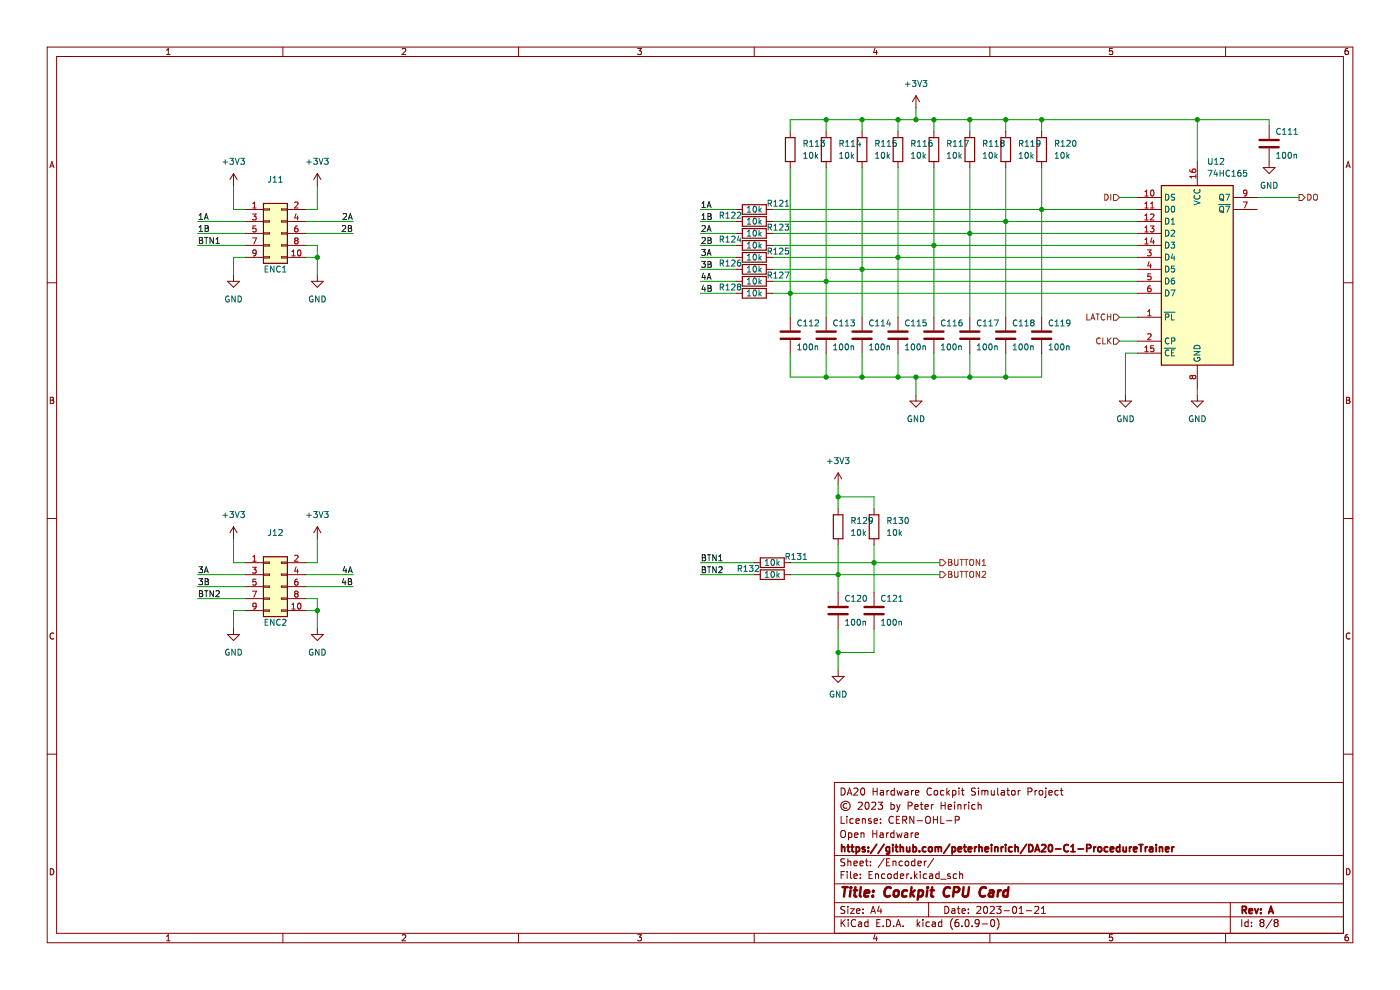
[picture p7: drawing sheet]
<svg xmlns="http://www.w3.org/2000/svg" width="297mm" height="210mm" viewBox="0 0 297 210" stroke-linecap="round" stroke-linejoin="round" font-family="sans-serif">
<path d="M0 0h297v210h-297z" fill-rule="evenodd" fill="#fff" stroke="#fff" stroke-width=".21"/>
<g fill="none" stroke="#840000" stroke-width=".21">
<path d="M10 10h277v190h-277zM12 12h273v186h-273zM35.3 11.6h.8M35.3 10.6l.4-.3v1.3M60 10v2M85.3 10.4l.5-.1 .3 .3-.8 1h.8M110 10v2M135.3 10.3h.8l-.5 .5 .4 .1v.6l-.2 .1-.5-.1M160 10v2M185.6 10.2l-.3 .9h.8M185.9 10.7v.9M210 10v2"/>
<path d="M236 10.3h-.6l-.1 .6 .6-.1 .1 .7-.2 .1-.5-.1M260 10v2M285.9 10.3h-.3l-.2 .3-.1 .7 .3 .3 .4-.1-.1-.7h-.3l-.3 .2M10.6 35.6l.4-1.3 .4 1.3M10.7 35.2h.6M49.5 36.8v2.6M49.5 36.8l-.7 1.3M49.5 36.8l.8 1.3M67.3 36.8v2.6M67.3 36.8l-.7 1.3M67.3 36.8l.8 1.3M167.6 27.9v1.3"/>
<path d="M167.6 34.3v1.2M175.3 27.9v1.3M175.3 34.3v1.2M182.9 27.9v1.3M182.9 34.3v1.2M190.5 27.9v1.3M190.5 34.3v1.2M194.3 20.3v2.5M194.3 20.3l-.8 1.3M194.3 20.3l.8 1.3M198.1 27.9v1.3M198.1 34.3v1.2"/>
<path d="M205.7 27.9v1.3M205.7 34.3v1.2M213.4 27.9v1.3M213.4 34.3v1.2M221 27.9v1.3M221 34.3v1.2M254 34.3v5.1M268 35.5h2.5l-1.3 1.3zM269.2 26.7v2.8M269.2 31.5v4M285.6 35.6l.4-1.3 .4 1.3M285.7 35.2h.6"/>
<path d="M10 60h2M48.3 59.7h2.5l-1.3 1.2zM49.5 58.4v1.3M52.1 44.4h3.8M52.1 47h3.8M52.1 49.5h3.8M52.1 52.1h3.8M52.1 54.6h3.8M55.9 44.3h1.3v.3h-1.3zM55.9 46.8h1.3v.3h-1.3zM55.9 49.4h1.3v.2h-1.3zM55.9 51.9h1.3v.3h-1.3z"/>
<path d="M55.9 54.5h1.3v.2h-1.3zM59.7 54.5h1.3v.2h-1.3zM59.7 51.9h1.3v.3h-1.3zM59.7 49.4h1.3v.2h-1.3zM59.7 46.8h1.3v.3h-1.3zM59.7 44.3h1.3v.3h-1.3zM61 44.4h3.8M61 47h3.8M61 49.5h3.8M61 52.1h3.8M61 54.6h3.8M66 59.7h2.6l-1.3 1.2z"/>
<path d="M67.3 58.4v1.3M156.2 44.4h1.3M156.2 47h1.3M156.2 49.5h1.3M156.2 52.1h1.3M156.2 54.6h1.3M156.2 57.1h1.3M156.2 59.7h1.3M162.6 44.4h1.2M162.6 47h1.2M162.6 49.5h1.2M162.6 52.1h1.2"/>
<path d="M162.6 54.6h1.2M162.6 57.1h1.2M162.6 59.7h1.2M241.3 41.9h5.1M241.3 44.4h5.1M241.3 47h5.1M241.3 49.5h5.1M241.3 52.1h5.1M241.3 54.6h5.1M241.3 57.1h5.1M241.3 59.7h5.1M261.6 41.9h5.1"/>
<path d="M261.6 44.4h5.1M285 60h2M156.2 62.2h1.3M162.6 62.2h1.2M167.6 67.3v2.8M167.6 72.1v2.8M175.3 67.3v2.8M175.3 72.1v2.8M182.9 67.3v2.8M182.9 72.1v2.8M190.5 67.3v2.8M190.5 72.1v2.8"/>
<path d="M198.1 67.3v2.8M198.1 72.1v2.8M205.7 67.3v2.8M205.7 72.1v2.8M213.4 67.3v2.8M213.4 72.1v2.8M221 67.3v2.8M221 72.1v2.8M241.3 67.3h5.1M241.3 74.9h5.1M241.3 72.4h5.1M241.3 62.2h5.1"/>
<path d="M254 77.5v5M10.7 84.3h.4l.3 .2-.3 .4 .3 .1v.3l-.2 .3h-.5zM10.7 84.9h.4M193 85.1h2.6l-1.3 1.2zM194.3 83.8v1.3M237.5 85.1h2.5l-1.2 1.2zM238.8 83.8v1.3M252.7 85.1h2.6l-1.3 1.2zM254 83.8v1.3M285.7 84.3h.4l.2 .2-.2 .4 .2 .1 .1 .3-.2 .3h-.5zM285.7 84.9h.4M10 110h2"/>
<path d="M49.5 111.7v2.6M49.5 111.7l-.7 1.3M49.5 111.7l.8 1.3M52.1 119.4h3.8M55.9 119.2h1.3v.3h-1.3zM59.7 119.2h1.3v.3h-1.3zM61 119.4h3.8M67.3 111.7v2.6M67.3 111.7l-.7 1.3M67.3 111.7l.8 1.3M160 119.4h1.3M166.4 119.4h1.2"/>
<path d="M177.8 100.3l-.8 1.3M177.8 100.3v2.6M177.8 107.9v1.3M177.8 114.3v1.3M177.8 100.3l.8 1.3M185.4 107.9v1.3M185.4 114.3v1.3M285 110h2M11.4 134.4a.58 .58 0 0 0-.8 .5 .58 .58 0 0 0 .8 .5M48.3 134.6h2.5l-1.3 1.3zM49.5 133.3v1.3M52.1 129.5h3.8"/>
<path d="M52.1 121.9h3.8M52.1 124.4h3.8M52.1 127h3.8M55.9 121.8h1.3v.2h-1.3zM55.9 124.3h1.3v.3h-1.3zM55.9 126.9h1.3v.2h-1.3zM55.9 129.4h1.3v.2h-1.3zM59.7 121.8h1.3v.2h-1.3zM59.7 124.3h1.3v.3h-1.3zM59.7 126.9h1.3v.2h-1.3zM59.7 129.4h1.3v.2h-1.3zM61 129.5h3.8"/>
<path d="M61 121.9h3.8M61 124.4h3.8M61 127h3.8M66 134.6h2.6l-1.3 1.3zM67.3 133.3v1.3M160 121.9h1.3M166.4 121.9h1.2M177.8 125.7v2.8M177.8 130.5v2.8M185.4 125.7v2.8M185.4 130.5v2.8M286.4 134.4a.58 .58 0 0 0-.8 .5 .58 .58 0 0 0 .8 .5"/>
<path d="M10 160h2M176.5 143.5h2.6l-1.3 1.3zM177.8 142.2v1.3M285 160h2M178.4 176.4l.3-.2a.5 .5 0 0 1 .7 .5v.5a.5 .5 0 0 1-.5 .5 .5 .5 0 0 1-.5-.5zM178.4 167.2a.76 .76 0 0 1 .9 .7 .76 .76 0 0 1-.9 .8zM178.4 173.2v1.5h.8M179.7 173.2v.1M179.7 173.7v1M179.7 170.5a.52 .52 0 0 0-.9 .5 .52 .52 0 0 0 .9 .4M179.7 168.7l.5-1.5 .5 1.5M179.9 168.2h.7"/>
<path d="M180 176.7h.4l.3 .3-.1 .6h-.6M180 176.7v1.5M181 173.7h-.4l-.3 .3 .1 .6h.6M181.2 167.3l.5-.1 .3 .4-.9 1.1h.9M181.3 177.2l.7-.2-.1-.3h-.4l-.2 .2 .1 .7h.5M181.6 174.2l.7-.2-.1-.3h-.4l-.2 .2 .1 .7h.5M182.1 170.3l.6-.1 .2 .4-.9 1.1h.9M182.7 176.8l.2-.1h.3l.1 1M182.7 176.7v1M182.7 167.3l.2-.1a.8 .8 0 0 1 .6 .7 .8 .8 0 0 1-.6 .8l-.3-.6zM182.9 173.8l.3-.1h.3l.1 1M182.9 173.7v1"/>
<path d="M183.7 170.3l.2-.1a.8 .8 0 0 1 .5 .7 .8 .8 0 0 1-.5 .8l-.4-.6zM184.8 173.7h-.4l-.2 .2 .1 .2 .5 .1v.4h-.6M184.9 170.3l.6-.1 .3 .4-.9 1.1h.9M185.2 176.2v1.5M185.2 176.9h.8M185.2 167.2v1.5M185.2 167.9h.9M185.4 174.2l.8-.2-.1-.3h-.4l-.3 .2 .1 .7h.6M186 176.2v1.5M186.1 167.2v1.5M186.3 170.2h.9l-.5 .5 .5 .2v.6l-.3 .2-.6-.2M186.7 176.7h.6l.1 1"/>
<path d="M186.8 167.7h.6v1M186.8 174.5v.2M186.8 173.7v.2M187.4 177l-.5 .1-.2 .2 .2 .4 .5-.1M187.4 168l-.5 .1-.2 .2 .2 .4 .5-.1M188.1 176.7v1M188.2 167.7v1M188.5 176.7l-.4 .3M188.6 167.7l-.4 .3M189 170.7h.4l.3 .3-.1 .6h-.6M189 170.2v1.5M189.5 173.3a.71 .71 0 0 0-1 .5 .71 .71 0 0 0 .7 .9l.3-.2"/>
<path d="M189.7 176.7h-.5l-.3 .3 .2 .6h.6M189.7 176.2v1.5M189.7 167.7h-.4l-.3 .3 .2 .6h.5M189.7 167.2v1.5M190.2 173.9h.5M190.2 176.7l.3 1 .3-.7 .3 .7 .3-1M190.2 170.7l.4 1M190.3 167.7l.3 1 .3-.7 .3 .7 .2-1M190.6 171.7l-.4 .5M190.9 173.2h-.7v1.5h.7M190.9 170.7l-.3 1M191.5 174l.7-.1 .2-.2-.1-.4-.8-.1v1.5"/>
<path d="M191.9 174l.5 .7M191.9 176.7h.6l.1 1M192 167.7h.6l.1 1M192.6 177l-.5 .1-.2 .2 .2 .4 .5-.1M192.7 171l.7-.1 .1-.2-.1-.4-.7-.1v1.5M192.7 168l-.5 .1-.3 .2 .3 .4 .5-.1M193.3 176.7v1M193.4 167.7v1M193.7 176.7l-.4 .3M193.8 167.7l-.4 .3M193.9 173.2v1.5l-.9-1.5v1.5M194.1 171.2l.7-.2-.1-.3h-.4l-.2 .2 .1 .7h.5"/>
<path d="M194.2 177.2l.7-.2-.1-.3h-.4l-.2 .2v.7h.6M194.2 168.2l.7-.2v-.3h-.5l-.2 .2 .1 .7h.6M194.6 174.1h1.1M195.2 170.7h.6M195.4 170.2v1.3l.4 .2M196.2 171.2l.7-.2v-.3h-.5l-.2 .2 .1 .7h.6M196.4 173.4l.3-.2a.5 .5 0 0 1 .7 .5v.5a.5 .5 0 0 1-.5 .5 .5 .5 0 0 1-.5-.5zM197.6 167.3a.71 .71 0 0 0-1 .5 .71 .71 0 0 0 .7 .9l.3-.2M197.6 170.7v1M198 173.9h.9M198 173.2v1.5M198 170.7l-.4 .3"/>
<path d="M198.3 167.7h.4l.2 .3v.4l-.2 .3-.4-.1-.1-.2zM198.9 173.2v1.5M199.6 173.2v1.5h.7M199.7 170.2v1.5M199.7 170.9h.8M200.2 167.7h-.4l-.3 .3 .2 .6h.5M200.5 170.2v1.5M200.8 174.1h1.1M200.9 167.2v1.5M201 168.1l.4 .6M201.2 171.2l.7-.2-.1-.3h-.4l-.2 .2v.7h.6M201.4 167.7l-.5 .5"/>
<path d="M202.1 167.7h.4l.3 .3-.1 .6h-.6M202.1 167.7v1.5M202.5 170.2v.1M202.5 170.7v1M202.7 174l.7-.1 .1-.2-.1-.4-.7-.1v1.5M203.2 170.8l.2-.1h.4l.1 1M203.2 170.7v1M203.4 167.2v.1M203.4 167.7v1M203.9 167.7h.6M204.2 167.2v1.3l.3 .2M204.6 170.7v1"/>
<path d="M205 170.7l-.4 .3M205.5 170.2v.1M205.5 170.7v1M206.9 170.7h-.5l-.2 .3 .1 .6h.6M206.9 167.2h-.5l-.2 .1v.4l.6 .3 .1 .4-.2 .3-.6-.1M207.5 170.8l.2-.1h.4l.1 1M207.5 170.2v1.5M207.6 167.2v.1M207.6 167.7v1M208.3 167.8l.4-.1 .2 .2M208.3 167.7v1M208.9 167.9l.3-.2h.3l.1 1"/>
<path d="M208.9 167.9v.8M210.3 167.7l.1 .9 .3 .1 .2-.2M210.9 167.7v1M211.7 167.2v1.3l.2 .2M212.4 167.7h.6l.1 1M213.1 168l-.5 .1-.2 .2 .2 .4 .5-.1M213.6 167.7h.6M213.8 167.2v1.3l.4 .2M214.7 167.8l.2-.1 .4 .1 .1 .6-.2 .2-.3 .1-.2-.2zM216 167.7v1M216.4 167.7l-.4 .3M218.1 168l.7-.1 .1-.2v-.4l-.8-.1v1.5"/>
<path d="M219.6 167.7v1M220 167.7l-.4 .3M220.5 167.8l.2-.1 .4 .1 .1 .6-.1 .2-.4 .1-.2-.2zM221.9 167.2v.1M221.9 167.7v1.3l-.3 .2M222.5 168.2l.7-.2-.1-.3h-.4l-.2 .2 .1 .7h.5M224.5 167.7h-.4l-.3 .3 .1 .6h.6M224.9 167.7h.6M225.1 167.2v1.3l.4 .2M285 166h-108v32M10.7 184.3a.66 .66 0 0 1 .7 .6 .66 .66 0 0 1-.7 .7zM35.3 198.6l.4-.3v1.3"/>
<path d="M35.3 199.6h.8M60 198v2M85.3 198.4l.5-.1 .3 .3-.8 1h.8M110 198v2M135.3 198.3h.8l-.5 .5 .4 .1v.5l-.2 .2-.5-.2M160 198v2M177 194.5h108M177 191.5h108M177 187.5h108M177 181.5h108M178.4 185.6h.5M178.4 195.1v1.5"/>
<path d="M178.7 195.7l.6 .9M179.2 184.9h-.8v1.5M179.2 192.3h-.5l-.3 .1v.4l.7 .3 .1 .4-.3 .3-.5-.1M179.2 182.2h-.5l-.3 .1v.4l.7 .3 .1 .4-.3 .3-.5-.1M179.3 195.1l-.9 .8M179.7 184.9v.1M179.7 185.4v1M179.9 182.2v1.5M179.9 192.3v.1M179.9 192.8v1M179.9 182.8l.2-.1h.3l.1 1M179.9 195.1v.1"/>
<path d="M179.9 195.6v1M180.4 192.8h.8l-.8 1h.8M180.4 184.9v1.2l.3 .3M181.2 185.9l.7-.2-.1-.3h-.4l-.2 .2v.7h.6M181.2 183.2l.7-.2-.1-.3h-.4l-.2 .2v.7h.6M181.5 195.2a.71 .71 0 0 0-1 .5 .71 .71 0 0 0 .7 .9l.3-.2M181.7 193.3l.7-.2v-.3h-.5l-.2 .2 .1 .7h.6M182.2 195.6h.5l.1 1M182.4 183.2l.8-.2-.1-.3h-.4l-.3 .2 .1 .7h.6M182.5 186.2v.2M182.5 185.4v.2M182.8 195.9l-.5 .1-.2 .2 .2 .4 .5-.1"/>
<path d="M183.1 193.6v.2M183.1 192.8v.2M183.6 182.7h.6M183.8 182.2v1.2l.4 .3M184.2 195.6h-.5l-.3 .2 .2 .7h.6M184.2 195.1v1.5M184.4 185.6h.5M184.7 183.5v.2M184.7 182.7v.2M184.7 193.8l.5-1.5 .5 1.5M184.9 193.3h.7M185.1 184.9h-.7v1.5h.7"/>
<path d="M185.6 198.2l-.3 .9h.8M185.7 185.5l.2-.1h.4l.1 1M185.7 185.4v1M185.9 198.7v.9M186 195.8h.5M186.5 192.2l-.3 1.1h.9M186.7 195.1h-.7v1.5h.7M186.9 192.8v1M187.4 196.4v.2M187.6 182.1l-1.3 1.9M187.7 185.4h-.4l-.3 .2 .2 .7h.5M188.1 195.1a.76 .76 0 0 1 .8 .7 .76 .76 0 0 1-.8 .8z"/>
<path d="M188.1 182.9h.5M188.4 185.5l.2-.1 .4 .1 .1 .6-.2 .2-.3 .1-.2-.2zM188.8 182.2h-.7v1.5h.7M189.4 182.8l.3-.1h.3l.1 1M189.4 182.7v1M189.6 196.4v.2M190.1 196.6l.5-1.5 .5 1.5M190.2 196.1h.7M190.4 185.4h-.5l-.2 .2 .1 .7h.6M190.4 184.9v1.5M191 185.9l.7-.2v-.3h-.5l-.2 .2 .1 .7h.6M191.4 182.7h-.4l-.3 .2 .2 .7h.5"/>
<path d="M191.6 196.4v.2M192.1 182.8l.2-.1 .4 .1 .1 .6-.1 .2-.4 .1-.2-.2zM192.4 185.4v1M192.8 185.4l-.4 .2M193.3 186.2v.2M194 184.9v1.5M194.1 182.7h-.4l-.3 .2 .1 .7h.6M194.1 182.2v1.5M194.2 185.8l.4 .6M194.6 195.1v1.5M194.6 185.4l-.6 .5M194.7 183.2l.7-.2v-.3h-.5l-.2 .2 .1 .7h.6"/>
<path d="M194.7 196l.5 .6M195.2 195.6l-.6 .5M195.2 184.9v.1M195.2 185.4v1M195.8 195.1v.1M195.8 195.6v1M196.1 182.7v1M196.5 182.7l-.4 .2M196.6 185.4h-.4l-.3 .2 .1 .7h.6M197 191.5v3M197.2 195.6h-.5l-.3 .2 .2 .7h.6M197.2 185.4h.6l.1 1"/>
<path d="M197.8 195.6h.6v1M197.9 185.7l-.5 .1-.2 .2 .2 .4 .5-.1M198.1 182.1l-1.3 1.9M198.4 195.9l-.5 .1-.2 .2 .2 .4 .5-.1M199.2 185.4h-.4l-.3 .2 .2 .7h.5M199.2 184.9v1.5M199.6 186.5h1.1M199.8 195.6h-.4l-.3 .2 .1 .7h.6M199.8 195.1v1.5M200.4 192.3a.76 .76 0 0 1 .9 .7 .76 .76 0 0 1-.9 .8zM201.6 185.4h-.4l-.2 .2 .1 .2 .5 .1v.4h-.6M201.9 192.8h.6l.1 1"/>
<path d="M202.1 194.8a1.72 1.72 0 0 0 0 2.3M202.6 193.1l-.5 .1-.2 .2 .2 .4 .5-.1M202.9 185.4h-.4l-.3 .2 .2 .7h.5M203.1 192.8h.6M203.3 192.3v1.2l.4 .3M203.3 195.1h-.4a1.01 1.01 0 0 0 0 1.5l.5-.2v-.5l-.2-.3-.5 .1-.1 .2M203.6 185.5l.2-.1h.4v1M203.6 184.9v1.5M204.1 193.3l.7-.2-.1-.3h-.4l-.2 .2 .1 .7h.5M204.1 196.4v.2M204.9 195.2l.2-.1a.8 .8 0 0 1 .5 .7 .8 .8 0 0 1-.5 .8l-.4-.6zM205.4 193.6v.2"/>
<path d="M205.4 192.8v.2M206.2 196.4v.2M207.2 192.4l.6-.1 .3 .4-.9 1.1h.9M207.7 195.7l-.3 .3-.4-.1-.1-.2v-.4l.3-.2h.2l.3 .2a1 1 0 0 1-.4 1.3h-.3M208.4 196h1.1M208.8 192.4l.2-.1a.8 .8 0 0 1 .5 .7 .8 .8 0 0 1-.5 .8l-.3-.6zM210 198v2M210.1 192.4l.6-.1 .2 .4-.9 1.1h.9M210.3 195.2l.2-.1a.8 .8 0 0 1 .5 .7 .8 .8 0 0 1-.5 .8l-.3-.6zM211.4 192.3h1l-.5 .5 .4 .2v.6l-.2 .2-.7-.2M211.5 194.8a1.72 1.72 0 0 1 0 2.3M213 193.2h1.2"/>
<path d="M215 192.3h.1a.8 .8 0 0 1 .6 .7 .8 .8 0 0 1-.6 .8 1 1 0 0 1-.1-1.5zM216.2 193.8h.9M216.2 192.7l.4-.4v1.5M217.7 193.2h1.2M219.5 192.4l.6-.1 .3 .4-1 1.1h1M220.9 193.8h.9M220.9 192.7l.5-.4v1.5M236 198.3h-.6l-.1 .6 .6-.1 .1 .6-.2 .2-.5-.2M260 198v2M261 191.5v6.5M263.4 195.1v1.5M264.8 195.6h-.4l-.3 .2 .1 .7h.6"/>
<path d="M264.8 195.1v1.5M265.5 196.4v.2M265.5 195.6v.2M267.6 195.7l-.3 .3v.3l.3 .3h.3l.2-.3v-.5l-.2-.1M267.6 195.7l-.3-.3 .3-.3h.3l.2 .2-.2 .4M267.6 195.7h.3M269.9 195l-1.3 1.9M270.6 195.7l-.3 .3v.3l.3 .3h.3l.2-.3v-.5l-.2-.1M270.6 195.7l-.3-.3 .3-.3h.3l.2 .2-.2 .4M270.6 195.7h.3M285.7 184.3a.66 .66 0 0 1 .7 .6 .66 .66 0 0 1-.7 .7zM285.9 198.3h-.3l-.2 .3-.1 .7 .3 .3 .4-.2-.1-.6h-.3l-.3 .2"/>
<circle cx="179.4" cy="171" r="1"/>
</g>
<g fill="none" stroke="#840000" stroke-width=".39">
<path d="M178.6 179.2v1.5M178.6 179.8l.2-.1h.3l.1 1M179.7 179.7h.6M179.9 179.2v1.2l.4 .3M180.6 179.7h.5M180.8 179.2v1.2l.3 .3M181.6 179.7h.5l.2 .2-.1 .7h-.6M181.6 179.7v1.5M183.5 179.7h-.4l-.2 .2 .1 .2 .5 .1v.4h-.6M184.2 179.7v.2M186 179.1l-1.3 1.9M187.6 179.1l-1.3 1.9"/>
<path d="M188.7 179.7h-.4l-.3 .2 .1 .7h.6M188.7 179.7v1.2l-.3 .3-.3-.1M189.4 179.2v.1M189.4 179.7v1M189.9 179.7h.6M190.1 179.2v1.2l.4 .3M191 179.8l.2-.1h.4v1M191 179.2v1.5M192.3 179.7l.1 .9 .4 .1 .2-.2M193 179.7v1M193.7 179.7h.4l.3 .2-.1 .7h-.6M193.7 179.2v1.5"/>
<path d="M196.4 179.7h-.4l-.3 .2 .1 .7h.6M197.1 179.8l.2-.1 .4 .1 .1 .6-.2 .2-.3 .1-.2-.2zM198.4 179.8l.4-.1 .3 .2M198.4 179.7v1M199.1 179.9l.2-.2h.3l.1 1M199.1 179.9v.8M201.5 179.1l-1.3 1.9M202 179.7h.4l.3 .2-.1 .7h-.6M202 179.7v1.5M204.4 179.7h.6M204.6 179.2v1.2l.4 .3M206.8 179.7v1"/>
<path d="M207.2 179.7l-.4 .2M207.7 179.8l.2-.1h.4v1M207.7 179.2v1.5M210.3 179.2v.1M210.3 179.7v1M211.1 179.8l.2-.1h.3l.1 1M211.1 179.7v1M212.4 179.7v1M212.8 179.7l-.4 .2M213.3 179.2v.1M213.3 179.7v1M214.7 179.7h-.4l-.3 .2 .1 .7h.6"/>
<path d="M215.3 179.8l.3-.1h.3l.1 1M215.3 179.2v1.5M217.8 179.1l-1.3 1.9M218.3 179.2a.76 .76 0 0 1 .8 .7 .76 .76 0 0 1-.8 .8zM221 179.3l.6-.1 .2 .4-.9 1.1h.9M222.6 179.3l.2-.1a.8 .8 0 0 1 .5 .7 .8 .8 0 0 1-.5 .8l-.4-.6zM226.6 179.3a.71 .71 0 0 0-1 .5 .71 .71 0 0 0 .7 .9l.3-.2M227.2 179.6l.4-.4v1.5M230.6 179.9h.7l.1-.2-.1-.4-.7-.1v1.5M232.1 179.7v1M232.5 179.7l-.4 .2M233 179.8l.2-.1 .4 .1 .1 .6-.1 .2-.4 .1-.2-.2z"/>
<path d="M235 179.7h-.4l-.3 .2 .1 .7h.6M237.6 179.7h-.5l-.3 .2 .2 .7h.6M237.6 179.2v1.5M238.3 179.7v.9l.4 .1 .2-.2M238.9 179.7v1M239.6 179.7v1M240.1 179.7l-.5 .2M241.6 179.2h.9M242.1 179.2v1.5M243 179.7v1M243.4 179.7l-.4 .2M243.9 179.7h.6l.1 1"/>
<path d="M245.3 179.2v.1M245.3 179.7v1M246 179.8l.2-.1h.4v1M246 179.7v1M248.6 179.7v1M249.1 179.7l-.5 .2M184.2 180.5v.2M195.1 180.5v.2M203.3 180.2l.7-.2-.1-.3h-.4l-.2 .2v.7h.6M205.4 180.2l.7-.2v-.3h-.5l-.2 .2 .1 .7h.6M209 180.2l.7-.2-.1-.3h-.4l-.2 .2 .1 .7h.5M219.6 180.7l.5-1.5 .5 1.5"/>
<path d="M219.7 180.2h.7M223.9 180.1h1.2M227.2 180.7h.9M228.7 180.1h1.1M235.6 180.2l.7-.2-.1-.3h-.4l-.2 .2v.7h.6M240.5 180.2l.7-.2-.1-.3h-.4l-.2 .2 .1 .7h.5M244.6 180l-.5 .1-.3 .2 .3 .4 .5-.1M247.3 180.2l.7-.2-.1-.3h-.4l-.2 .2v.7h.6M263.6 193h.7l.1-.2-.1-.4-.7-.1v1.5M263.9 193l.5 .8M265 193.3l.7-.2-.1-.3h-.4l-.2 .2 .1 .7h.5M266.2 192.8l.4 1 .3-1"/>
<path d="M267.5 193.6v.2M267.5 192.8v.2M269.1 193.8l.5-1.5 .5 1.5M269.3 193.3h.7"/>
</g>
<g fill="none" stroke="#840000" stroke-width=".52">
<path d="M178.7 188.2h1.2M179.3 188.2l-.3 2M180.4 188.9l-.1 1.3M180.5 188.2v.2M181.1 188.9h.8M181.5 188.2l-.2 1.7v.2l.4 .1M182.6 188.2l-.2 1.7 .3 .3M183.4 189.5l1-.2-.1-.3-.5-.1-.3 .2-.1 1h.8M185.2 190l-.1 .2M185.3 189v.1M189 188.4a.88 .88 0 0 0-1 0 .88 .88 0 0 0-.4 .9 .69 .69 0 0 0 .3 .8 .69 .69 0 0 0 .9-.1M189.8 189h.1a.5 .5 0 0 1 .8 .2l-.1 .6-.2 .3a.5 .5 0 0 1-.8-.3z"/>
<path d="M192.4 189a.66 .66 0 0 0-1 .2v.6l.1 .3h.8M193.4 188.2l-.3 2M193.4 189.4l.5 .8M194.1 188.9l-.9 .7M194.9 189h.8l.1 .2v.6a.66 .66 0 0 1-1 .3M194.9 188.9l-.2 2M196.7 188.9l-.1 1.3M196.8 188.2v.2M197.4 188.9h.8M197.8 188.2l-.3 1.7 .1 .2 .4 .1M201.5 188.4a.88 .88 0 0 0-1 0 .88 .88 0 0 0-.3 .9 .69 .69 0 0 0 .3 .8 .69 .69 0 0 0 .8-.1M202.3 189.2h.8l.3-.2a.51 .51 0 0 0-.2-.8h-.8l-.2 2"/>
<path d="M204.4 188.2l-.2 1.6 .2 .3a.66 .66 0 0 0 1-.3l.2-1.6M209.2 188.4a.88 .88 0 0 0-1 0 .88 .88 0 0 0-.4 .9 .69 .69 0 0 0 .3 .8 .69 .69 0 0 0 .9-.1M210 189h.7v1.2M210.8 189.3l-.7 .1a.4 .4 0 0 0-.3 .4 .4 .4 0 0 0 .2 .4l.7-.1M211.8 188.9l-.2 1.3M212.3 188.9l-.3 .1-.3 .2M213.9 189a.66 .66 0 0 0-1 .2l-.1 .6 .2 .3h.7M214 188.2l-.3 2"/>
</g>
<g fill="#ffffc2" stroke="#ffffc2" stroke-width=".25">
<path d="M246.4 39.4h15.2v38.1h-15.2z" fill-rule="evenodd"/>
<path d="M55.9 43.2h5.1v12.7h-5.1z" fill-rule="evenodd"/>
<path d="M55.9 118.1h5.1v12.7h-5.1z" fill-rule="evenodd"/>
</g>
<g fill="none" stroke="#009600" stroke-width=".21">
<path d="M49.5 39.4v5h2.6M67.3 39.4v5h-2.5M167.6 35.5v31.8M175.3 25.4v2.5M175.3 35.5v31.8M182.9 25.4v2.5M182.9 35.5v31.8M190.5 25.4v2.5M190.5 35.5v31.8M194.3 22.8v2.6M198.1 25.4v2.5M198.1 35.5v31.8"/>
<path d="M205.7 25.4v2.5M205.7 35.5v31.8M213.4 25.4v2.5M213.4 35.5v31.8M221 25.4v2.5M221 35.5v31.8M254 25.4v8.9M269.2 26.7v-1.3h-101.6v2.5M41.9 49.5h10.2M41.9 52.1h10.2M41.9 47h10.2M52.1 54.6h-2.6v3.8"/>
<path d="M64.8 54.6h2.5M64.8 49.5h10.1M64.8 52.1h2.5v6.3M64.8 47h10.1M148.6 44.4h7.6M148.6 59.7h7.6M148.6 54.6h7.6M148.6 57.1h7.6M148.6 49.5h7.6M148.6 52.1h7.6M148.6 47h7.6M163.8 44.4h77.5"/>
<path d="M163.8 59.7h77.5M163.8 54.6h77.5M163.8 57.1h77.5M163.8 49.5h77.5M163.8 52.1h77.5M163.8 47h77.5M237.5 41.9h3.8M266.7 41.9h8.9M148.6 62.2h7.6M163.8 62.2h77.5M167.6 74.9v5.1h53.4v-5.1M175.3 74.9v5.1"/>
<path d="M182.9 74.9v5.1M190.5 74.9v5.1M194.3 80v3.8M198.1 74.9v5.1M205.7 74.9v5.1M213.4 74.9v5.1M237.5 67.3h3.8M237.5 72.4h3.8M241.3 74.9h-2.5v8.9M254 82.5v1.3M49.5 114.3v5.1h2.6M67.3 114.3v5.1h-2.5"/>
<path d="M148.6 119.4h11.4M167.6 119.4h31.8M177.8 105.4h7.6v2.5M177.8 102.9v5M177.8 115.6v10.1M185.4 115.6v10.1M41.9 127h10.2M41.9 121.9h10.2M41.9 124.4h10.2M52.1 129.5h-2.6v3.8M64.8 127h2.5v6.3M64.8 129.5h2.5"/>
<path d="M64.8 121.9h10.1M64.8 124.4h10.1M148.6 121.9h11.4M167.6 121.9h31.8M177.8 133.3v8.9M185.4 133.3v5.1h-7.6"/>
</g>
<g fill="none" stroke="#0f0f0f" stroke-width=".21">
<path d="M42.2 49.1h.8M42.2 45.7l.4-.4v1.3M42.2 48.2l.4-.4v1.3M42.2 46.6h.8M42.3 50.4h.4l.3 .2-.3 .4 .3 .1v.3l-.2 .2h-.5zM42.3 51h.4M43.3 46.6l.5-1.3 .4 1.3M43.4 50.4h.7M43.5 46.2h.6M43.5 47.8h.4l.3 .3-.3 .3 .3 .2v.3l-.2 .2h-.5zM43.5 48.4h.4M43.8 50.4v1.2"/>
<path d="M45.3 50.4v1.2l-.8-1.2v1.2M45.8 51.6h.7M45.8 50.7l.4-.3v1.2M72.6 48l.5-.2 .2 .4-.7 .9h.7M72.8 45.4l.5-.1 .2 .4-.8 .9h.8M73.9 47.8h.4l.3 .3-.3 .3 .3 .2v.3l-.2 .2h-.5zM73.9 48.4h.4M73.9 46.6l.4-1.3 .4 1.3M74 46.2h.6M148.9 52.9h.7l-.4 .5 .4 .1v.6l-.2 .1-.5-.1M148.9 55.5h.7l-.4 .4 .4 .2v.5l-.2 .1-.5-.1M148.9 48l.5-.2 .2 .4-.7 .9h.7"/>
<path d="M148.9 50.5l.5-.1 .2 .3-.7 .9h.7M148.9 46.6h.7M148.9 44h.7M148.9 43.1l.4-.3v1.2M148.9 45.7l.4-.4v1.3M149.2 57.9l-.3 .9h.8M149.5 58.4v.9M150 49.1l.4-1.3 .5 1.3M150 59.3l.4-1.3 .5 1.3M150 54.2l.4-1.3 .5 1.3M150 44l.4-1.2 .5 1.2M150.1 48.7h.6"/>
<path d="M150.1 58.9h.6M150.1 53.8h.6M150.1 43.7h.6M150.2 50.4h.4l.3 .2-.3 .4 .3 .1v.3l-.2 .2h-.5zM150.2 51h.4M150.2 45.3h.4l.3 .2-.3 .4 .3 .1v.3l-.2 .3h-.5zM150.2 55.5h.4l.3 .2-.3 .4 .3 .1v.3l-.2 .2h-.5zM150.2 56.1h.4M150.2 45.9h.4M149.2 60.5l-.3 .9h.8M149.5 61v.8M150.2 60.5h.4l.3 .3-.3 .3 .3 .2v.3l-.2 .2h-.5z"/>
<path d="M150.2 61.1h.4M149 117.7h.4l.2 .2-.2 .4 .2 .1 .1 .3-.2 .3h-.5zM149 118.3h.4M150.1 117.7h.7M150.4 117.7v1.3M151.9 117.7v1.3l-.7-1.3v1.3M152.5 119h.7M152.5 118l.3-.3v1.3M42.2 120.2h.8l-.5 .5 .4 .1v.6l-.2 .1-.5-.1M42.2 122.8h.8l-.5 .4 .4 .2v.5l-.2 .1-.5-.1M42.3 125.3h.4l.3 .2-.3 .4 .3 .1v.3l-.2 .3h-.5zM42.3 125.9h.4"/>
<path d="M43.3 121.5l.5-1.3 .4 1.3M43.4 125.3h.7M43.5 121.1h.6M43.5 122.8h.4l.3 .2-.3 .4 .3 .1v.3l-.2 .2h-.5zM43.5 123.4h.4M43.8 125.3v1.3M45.3 125.3v1.3l-.8-1.3v1.3M45.8 125.4l.5-.1 .2 .4-.8 .9h.8M72.9 122.7l-.3 .9h.8M73.1 120.2l-.3 .9h.8M73.2 123.2v.8M73.4 120.6v.9"/>
<path d="M73.9 122.8h.4l.3 .2-.3 .4 .3 .1v.3l-.2 .2h-.5zM73.9 123.4h.4M73.9 121.5l.4-1.3 .4 1.3M74 121.1h.6M149 120.2h.4l.2 .3-.2 .3 .2 .1 .1 .4-.2 .2h-.5zM149 120.8h.4M150.1 120.2h.7M150.4 120.2v1.3M151.9 120.2v1.3l-.7-1.3v1.3M152.5 120.3l.5-.1 .2 .4-.8 .9h.8"/>
</g>
<g fill="none" stroke="#725600" stroke-width=".21">
<path d="M234.4 41.2a.64 .64 0 0 1 .7 .6 .64 .64 0 0 1-.7 .7zM235.6 41.2v1.3M236.2 41.3h.7l.6 .6-.6 .6h-.7zM275.6 41.3h.6l.7 .6-.7 .6h-.6zM277.4 41.2a.64 .64 0 0 1 .8 .6 .64 .64 0 0 1-.8 .7zM278.7 41.4l.2-.2a.43 .43 0 0 1 .6 .4v.4a.42 .42 0 0 1-.4 .5 .42 .42 0 0 1-.5-.5zM230.6 66.6v1.3h.6M231.4 67.9l.4-1.3 .5 1.3M231.5 67.5h.6M232.5 66.6h.7M232.9 66.6v1.3M233.4 71.8a.56 .56 0 0 0-.8 .5 .56 .56 0 0 0 .8 .5"/>
<path d="M234 71.7v1.2h.6M234.4 66.7a.56 .56 0 0 0-.8 .5 .56 .56 0 0 0 .8 .5M234.9 66.6v1.3M234.9 67.2h.7M235 71.7v1.2M235.2 72.2l.5 .7M235.6 66.6v1.3M235.7 71.7l-.7 .7M236.2 66.7h.7l.6 .6-.6 .6h-.7zM236.2 71.7h.7l.6 .7-.6 .6h-.7zM199.4 118.7h.6l.7 .7-.7 .6h-.6zM201.2 118.7h.5l.2 .2-.2 .4 .2 .1 .1 .3-.3 .2h-.5z"/>
<path d="M201.2 119.3h.5M202.5 118.7v1l.2 .2h.4l.1-.2v-1M203.7 118.7h.7M204 118.7v1.2M204.6 118.7h.7M205 118.7v1.2M205.8 118.8l.2-.1a.43 .43 0 0 1 .6 .4v.4a.42 .42 0 0 1-.5 .5 .42 .42 0 0 1-.4-.5zM207.8 118.7v1.2l-.7-1.2v1.2M208.4 119.9h.7M208.4 119l.3-.3v1.2M199.4 121.3h.6l.7 .6-.7 .6h-.6zM201.2 121.2h.5l.2 .2-.2 .4 .2 .1 .1 .3-.3 .3h-.5z"/>
<path d="M201.2 121.8h.5M202.5 121.2v1l.2 .3 .4-.1 .1-.2v-1M203.7 121.2h.7M204 121.2v1.3M204.6 121.2h.7M205 121.2v1.3M205.8 121.4l.2-.2a.43 .43 0 0 1 .6 .4v.5a.42 .42 0 0 1-.5 .4 .42 .42 0 0 1-.4-.4zM207.8 121.2v1.3l-.7-1.3v1.3M208.4 121.3l.5-.1 .2 .4-.8 .9h.8"/>
</g>
<g fill="none" stroke="#840000" stroke-width=".51">
<path d="M267.2 31.2h4.1M267.2 29.7h4.1M165.6 71.9h4.1M165.6 70.3h4.1M173.2 71.9h4.1M173.2 70.3h4.1M180.9 71.9h4M180.9 70.3h4M188.5 71.9h4M188.5 70.3h4M196.1 71.9h4.1M196.1 70.3h4.1"/>
<path d="M203.7 71.9h4.1M203.7 70.3h4.1M211.3 71.9h4.1M211.3 70.3h4.1M218.9 71.9h4.1M218.9 70.3h4.1M175.8 130.3h4M175.8 128.8h4M183.4 130.3h4.1M183.4 128.8h4.1"/>
</g>
<g fill="none" stroke="#006464" stroke-width=".21">
<path d="M192.1 17.9h.9M192.6 17.4v.9M193.5 17.1h.8l-.4 .5 .4 .1v.5l-.2 .1-.6-.1M194.7 17.1l.4 1.2 .4-1.2M195.8 17.1h.8l-.4 .5 .3 .1v.5l-.1 .1-.6-.1M47.3 34.4h1M47.8 33.9v1M48.8 33.6h.7l-.4 .5 .4 .1v.5l-.2 .2-.5-.2M49.9 33.6l.4 1.3 .4-1.3M51.1 33.6h.7l-.4 .5 .4 .1v.5l-.2 .2-.5-.2M57.4 37.4l-.1 1.1-.4 .2M57.9 38.7h.8"/>
<path d="M57.9 37.8l.4-.4v1.3M59.2 38.7h.7M59.2 37.8l.3-.4v1.3M65.1 34.4h.9M65.6 33.9v1M66.5 33.6h.8l-.4 .5 .4 .1v.5l-.2 .2-.6-.2M67.7 33.6l.4 1.3 .4-1.3M68.8 33.6h.8l-.4 .5 .4 .1v.5l-.2 .2-.6-.2M170.5 33.6h.7M170.5 32.7l.4-.4v1.3M170.6 30.4h.6v-.5l-.6-.1v1.2M170.9 30.4l.4 .6"/>
<path d="M171.8 31h.7M171.8 30.1l.3-.3v1.2M171.8 32.4l.2-.1a.68 .68 0 0 1 .5 .6 .68 .68 0 0 1-.5 .7l-.3-.5zM173 32.3v1.3M173 31h.7M173 30.1l.3-.3v1.2M173.1 33.1l.4 .5M173.5 32.7l-.5 .5M174.1 29.8h.8l-.4 .5 .4 .1v.5l-.2 .1-.6-.1M178.1 33.6h.7M178.1 32.7l.4-.4v1.3M178.2 30.4h.6v-.5l-.6-.1v1.2"/>
<path d="M178.5 30.4l.4 .6M179.4 31h.7M179.4 30.1l.4-.3v1.2M179.5 32.4l.1-.1a.68 .68 0 0 1 .5 .6 .68 .68 0 0 1-.5 .7l-.3-.5zM180.6 32.3v1.3M180.6 31h.7M180.6 30.1l.4-.3v1.2M180.7 33.1l.4 .5M181.1 32.7l-.5 .5M182.1 29.7l-.3 .9h.8M182.4 30.2v.8M185.7 33.6h.8"/>
<path d="M185.7 32.7l.4-.4v1.3M185.8 30.4h.6l.1-.5-.7-.1v1.2M186.1 30.4l.4 .6M187 31h.7M187 30.1l.4-.3v1.2M187.1 32.4l.2-.1a.68 .68 0 0 1 .4 .6 .68 .68 0 0 1-.4 .7l-.3-.5zM188.2 32.3v1.3M188.2 31h.7M188.2 30.1l.4-.3v1.2M188.3 33.1l.4 .5M188.7 32.7l-.5 .5M190.1 29.8h-.6l-.1 .6 .6-.1 .1 .6-.2 .1-.5-.1"/>
<path d="M193.4 33.6h.7M193.4 32.7l.3-.4v1.3M193.4 30.4h.6l.1-.5-.7-.1v1.2M193.7 30.4l.4 .6M194.6 31h.8M194.6 30.1l.4-.3v1.2M194.7 32.4l.2-.1a.68 .68 0 0 1 .4 .6 .68 .68 0 0 1-.4 .7l-.3-.5zM195.8 32.3v1.3M195.8 31h.8M195.8 30.1l.4-.3v1.2M196 33.1l.3 .5M196.3 32.7l-.5 .5"/>
<path d="M197.7 29.8h-.4l-.2 .3v.7l.2 .2 .4-.1v-.6h-.4l-.2 .2M201 33.6h.7M201 32.7l.3-.4v1.3M201 30.4h.6l.1-.5-.7-.1v1.2M201.3 30.4l.5 .6M202.3 31h.7M202.3 30.1l.3-.3v1.2M202.3 32.4l.2-.1a.68 .68 0 0 1 .4 .6 .68 .68 0 0 1-.4 .7l-.3-.5zM203.5 32.3v1.3M203.5 31h.7M203.5 30.1l.3-.3v1.2M203.6 33.1l.3 .5"/>
<path d="M203.9 32.7l-.4 .5M204.6 29.8h.9l-.6 1.2M208.6 33.6h.7M208.6 32.7l.4-.4v1.3M208.7 30.4h.6v-.5l-.6-.1v1.2M209 30.4l.4 .6M209.9 31h.7M209.9 30.1l.3-.3v1.2M209.9 32.4l.2-.1a.68 .68 0 0 1 .5 .6 .68 .68 0 0 1-.5 .7l-.3-.5zM211.1 32.3v1.3M211.1 31h.7M211.1 30.1l.3-.3v1.2"/>
<path d="M211.2 33.1l.4 .5M211.6 32.7l-.5 .5M212.5 30.3l-.2-.2 .2-.3h.3l.2 .2-.2 .3M212.5 30.3l-.2 .3v.2l.2 .2h.3l.2-.2v-.4l-.2-.1M212.5 30.3h.3M216.2 33.6h.7M216.2 32.7l.4-.4v1.3M216.3 30.4h.6v-.5l-.6-.1v1.2M216.6 30.4l.4 .6M217.5 31h.7M217.5 30.1l.4-.3v1.2M217.6 32.4l.1-.1a.68 .68 0 0 1 .5 .6 .68 .68 0 0 1-.5 .7l-.3-.5z"/>
<path d="M218.7 32.3v1.3M218.7 31h.7M218.7 30.1l.4-.3v1.2M218.8 33.1l.4 .5M219.2 32.7l-.5 .5M220.6 30.3l-.2 .3-.4-.1v-.6l.4-.1 .2 .2v.7l-.2 .3h-.4M223.8 33.6h.8M223.8 32.7l.4-.4v1.3M223.9 30.4h.6l.1-.5-.7-.1v1.2M224.2 30.4l.4 .6M225.1 31h.7M225.1 30.1l.4-.3v1.2"/>
<path d="M225.2 32.4l.2-.1a.68 .68 0 0 1 .4 .6 .68 .68 0 0 1-.4 .7l-.3-.5zM226.3 32.3v1.3M226.3 29.9l.5-.1 .2 .3-.7 .9h.7M226.4 33.1l.4 .5M226.8 32.7l-.5 .5M227.7 29.9l.1-.1a.68 .68 0 0 1 .5 .6 .68 .68 0 0 1-.5 .6l-.3-.4zM256.3 36.1h.8l-.5 1.3M256.4 33.6v1l.2 .3h.3l.2-.3v-1M257.7 34.9h.7M257.7 33.9l.3-.3v1.3M257.9 36.1l-.4 .9h.8M258.2 36.5v.9"/>
<path d="M258.8 36.1v1.3M258.8 36.7h.7M258.9 33.7l.5-.1 .2 .3-.8 1h.8M259.5 36.1v1.3M260.9 36.2a.56 .56 0 0 0-.8 .6 .56 .56 0 0 0 .8 .5M261.4 37.4h.7M261.4 36.5l.3-.4v1.3M263.2 36.1l-.4 .1-.2 .2v.7l.2 .3 .4-.1v-.6l-.4-.1-.2 .2M264.4 36.1h-.6v.6h.6v.6l-.1 .1-.5-.1M268.3 38.7a.58 .58 0 0 0-.8 .6 .58 .58 0 0 0 .8 .5v-.4h-.2M269.6 38.7v1.2l-.7-1.2v1.2M270.2 38.7a.64 .64 0 0 1 .7 .6 .64 .64 0 0 1-.7 .6z"/>
<path d="M270.8 33.6h.8M270.8 32.7l.4-.4v1.3M271.6 27.4a.56 .56 0 0 0-.8 .5 .56 .56 0 0 0 .8 .5M272.1 28.5h.7M272.1 27.6l.4-.4v1.3M272.2 32.4l.1-.1a.68 .68 0 0 1 .5 .6 .68 .68 0 0 1-.5 .7l-.3-.5zM273.3 28.5h.7M273.3 27.6l.4-.4v1.3M273.4 32.4l.1-.1a.68 .68 0 0 1 .5 .6 .68 .68 0 0 1-.5 .7l-.3-.5zM274.5 28.5h.7M274.5 27.6l.4-.4v1.3M274.5 32.7v.9"/>
<path d="M274.5 32.9l.5-.1 .1 .8M56.3 57h.4M56.9 56.4h-.6v1.3h.6M58.1 56.4v1.3l-.7-1.3v1.3M59.5 56.6a.56 .56 0 0 0-.8 .5 .56 .56 0 0 0 .8 .5M59.9 57.7h.8M59.9 56.8l.4-.4v1.3M152.8 45.7l.6-.1 .1-.5-.7-.1v1.3M152.8 50.8l.6-.1 .1-.5-.7-.1v1.3M152.8 55.8h.6l.1-.5-.7-.1v1.2M153.1 55.8l.4 .6M153.1 45.7l.4 .6"/>
<path d="M153.1 50.8l.4 .6M154 46.3h.7M154 51.4h.7M154 56.4h.7M154 55.5l.4-.3v1.2M154 45.4l.4-.4v1.3M154 50.5l.4-.4v1.3M155.2 45.1l.5-.1 .2 .4-.7 .9h.7M155.2 50.2l.5-.1 .2 .4-.7 .9h.7M155.2 55.3l.5-.1 .2 .3-.7 .9h.7M156.4 45.1l.5-.1 .3 .4-.8 .9h.8M156.7 50l-.3 .9h.8"/>
<path d="M157 55.2h-.3l-.2 .3-.1 .7 .3 .2 .4-.1-.1-.6h-.3l-.3 .2M157 50.5v.9M158.5 45h.8M158.5 50.1h.8M158.5 55.2h.8M158.5 44.1l.4-.4v1.3M158.5 49.2l.4-.4v1.3M158.5 54.3l.4-.4v1.3M158.5 59.3l.4-.3v1.3M158.5 47.6h.8M158.5 52.6h.8M158.5 57.7h.8"/>
<path d="M158.5 51.7l.4-.3v1.2M158.5 46.6l.4-.3v1.3M158.5 56.8l.4-.4v1.3M159.9 43.9l.2-.2a.68 .68 0 0 1 .4 .7 .68 .68 0 0 1-.4 .6l-.3-.5zM159.9 48.9l.2-.1a.68 .68 0 0 1 .4 .7 .68 .68 0 0 1-.4 .6l-.3-.5zM159.9 54l.2-.1a.68 .68 0 0 1 .4 .6 .68 .68 0 0 1-.4 .7l-.3-.5zM159.9 59.1l.2-.1a.68 .68 0 0 1 .4 .6 .68 .68 0 0 1-.4 .7l-.3-.5zM159.9 46.4l.2-.1a.68 .68 0 0 1 .4 .6 .68 .68 0 0 1-.4 .7l-.3-.5zM159.9 51.5l.2-.1a.68 .68 0 0 1 .4 .6 .68 .68 0 0 1-.4 .6l-.3-.5zM159.9 56.6l.2-.2a.68 .68 0 0 1 .4 .7 .68 .68 0 0 1-.4 .6l-.3-.5zM161 43.7v1.3M161 48.8v1.3"/>
<path d="M161 53.9v1.3M161 59v1.3M161 46.3v1.3M161 51.4v1.2M161 56.4v1.3M161.1 54.7l.4 .5M161.1 59.8l.4 .5M161.1 44.5l.4 .5M161.1 49.6l.4 .5M161.1 57.2l.4 .5M161.1 47.1l.4 .5M161.1 52.1l.4 .5"/>
<path d="M161.5 54.3l-.5 .5M161.5 59.4l-.5 .5M161.5 44.2l-.5 .4M161.5 49.2l-.5 .5M161.5 56.9l-.5 .4M161.5 46.7l-.5 .5M161.5 51.8l-.5 .5M163 43.1h.6v-.5l-.6-.1v1.2M163 48.2h.6v-.5l-.6-.1v1.2M163 53.3l.6-.1v-.4l-.6-.2v1.3M163 58.4l.6-.1v-.5l-.6-.1v1.3M163.3 53.3l.4 .6"/>
<path d="M163.3 58.4l.4 .6M163.3 43.1l.4 .6M163.3 48.2l.4 .6M164.2 43.7h.7M164.2 48.8h.7M164.2 53.9h.7M164.2 59h.7M164.2 53l.3-.4v1.3M164.2 42.8l.3-.3v1.2M164.2 47.9l.3-.3v1.2M164.2 58.1l.3-.4v1.3M165.4 42.6l.5-.1 .2 .3-.8 .9h.8"/>
<path d="M165.4 47.7l.5-.1 .2 .3-.8 .9h.8M165.4 52.8l.5-.2 .2 .4-.8 .9h.8M165.4 57.8l.5-.1 .2 .4-.8 .9h.8M166.5 47.6h.8l-.4 .4 .3 .2v.5l-.1 .1-.6-.1M166.5 57.7h.9l-.6 1.3M166.6 43.7h.7M166.6 42.8l.3-.3v1.2M167.2 52.6h-.6v.6h.6v.6l-.1 .1-.5-.1M247.3 46.3a.64 .64 0 0 1 .7 .6 .64 .64 0 0 1-.7 .7zM247.3 41.2a.64 .64 0 0 1 .7 .6 .64 .64 0 0 1-.7 .7zM247.3 43.7a.64 .64 0 0 1 .7 .7 .64 .64 0 0 1-.7 .6zM247.3 48.8a.64 .64 0 0 1 .7 .7 .64 .64 0 0 1-.7 .6z"/>
<path d="M247.3 51.4a.64 .64 0 0 1 .7 .6 .64 .64 0 0 1-.7 .6zM247.3 53.9a.64 .64 0 0 1 .7 .6 .64 .64 0 0 1-.7 .7zM247.3 56.4a.64 .64 0 0 1 .7 .7 .64 .64 0 0 1-.7 .6zM247.3 59a.64 .64 0 0 1 .7 .6 .64 .64 0 0 1-.7 .7zM248.4 51.4h.8l-.4 .4 .3 .2v.5l-.1 .1-.6-.1M248.5 48.9l.5-.1 .2 .4-.8 .9h.8M248.5 47.6h.7M248.5 46.6l.3-.3v1.3M248.6 43.9l.2-.2a.68 .68 0 0 1 .4 .7 .68 .68 0 0 1-.4 .6l-.3-.5zM248.8 53.8l-.3 .9h.8M249.1 59h-.4l-.2 .3v.7l.2 .3 .4-.2v-.6h-.4l-.2 .2M249.1 54.3v.9"/>
<path d="M249.1 56.4h-.6v.6h.6v.6l-.1 .1-.5-.1M249.2 41.3h-.7v.4l.6 .2 .1 .3-.2 .3-.5-.1M253.3 42.6l1.3 .4-1.3 .4M253.4 40.2a.56 .56 0 0 0 .5 .8 .56 .56 0 0 0 .6-.8M253.4 41.5a.56 .56 0 0 0 .5 .7 .56 .56 0 0 0 .6-.7M258.5 43.4h2.5M258.8 41.4l.2-.2a.43 .43 0 0 1 .6 .4v.4a.42 .42 0 0 1-.4 .5 .42 .42 0 0 1-.5-.5zM258.8 43.9l.2-.2a.43 .43 0 0 1 .6 .5v.4a.42 .42 0 0 1-.4 .4 .42 .42 0 0 1-.5-.4zM259 44.7l.6 .4M259 42.2l.6 .4M260 41.2h.9l-.6 1.3M260 43.7h.9l-.6 1.3"/>
<path d="M48.6 62.9a.58 .58 0 0 0-.8 .5 .58 .58 0 0 0 .8 .5v-.4h-.2M49.9 62.8v1.3l-.7-1.3v1.3M50.5 62.8a.64 .64 0 0 1 .7 .6 .64 .64 0 0 1-.7 .7zM66.4 62.9a.58 .58 0 0 0-.8 .5 .58 .58 0 0 0 .8 .5v-.4h-.2M67.7 62.8v1.3l-.7-1.3v1.3M68.3 62.8a.64 .64 0 0 1 .7 .6 .64 .64 0 0 1-.7 .7zM152.8 60.9h.6l.1-.5-.7-.1v1.2M153.1 60.9l.4 .6M154 61.5h.7M154 60.6l.4-.3v1.2M155.2 60.4l.5-.1 .2 .3-.7 .9h.7M156.7 60.8l-.3-.2 .3-.3h.3l.2 .2-.3 .3"/>
<path d="M156.7 60.8l-.3 .2v.3l.3 .2h.3l.2-.2-.1-.4-.2-.1M156.7 60.8h.2M158.5 60.3h.8M158.5 62.8h.8M158.5 61.9l.4-.4v1.3M159.9 61.6l.2-.1a.68 .68 0 0 1 .4 .7 .68 .68 0 0 1-.4 .6l-.3-.5zM161 61.5v1.3M161.1 62.3l.4 .5M161.5 61.9l-.5 .5M169.2 74.2h.8M169.2 73.3l.4-.4v1.3M170 68a.56 .56 0 0 0-.8 .5 .56 .56 0 0 0 .8 .5"/>
<path d="M170.5 69.1h.7M170.5 68.2l.4-.3v1.2M170.6 73.1l.1-.2a.68 .68 0 0 1 .5 .7 .68 .68 0 0 1-.5 .6l-.3-.5zM171.7 69.1h.7M171.7 68.2l.4-.3v1.2M171.8 73.1l.2-.2a.68 .68 0 0 1 .4 .7 .68 .68 0 0 1-.4 .6l-.3-.5zM172.9 68l.5-.1 .2 .3-.7 .9h.7M172.9 73.5l.5-.1 .1 .8M172.9 73.4v.8M176.9 74.2h.7M176.9 73.3l.3-.4v1.3M177.6 68a.56 .56 0 0 0-.8 .5 .56 .56 0 0 0 .8 .5"/>
<path d="M178.1 69.1h.7M178.1 68.2l.4-.3v1.2M178.2 73.1l.2-.2a.68 .68 0 0 1 .4 .7 .68 .68 0 0 1-.4 .6l-.3-.5zM179.3 69.1h.8M179.3 68.2l.4-.3v1.2M179.4 73.1l.2-.2a.68 .68 0 0 1 .4 .7 .68 .68 0 0 1-.4 .6l-.3-.5zM180.5 67.9h.8l-.5 .5 .4 .1v.5l-.2 .1-.5-.1M180.5 73.5l.5-.1 .1 .8M180.5 73.4v.8M184.5 74.2h.7M184.5 73.3l.3-.4v1.3M185.3 68a.56 .56 0 0 0-.8 .5 .56 .56 0 0 0 .8 .5"/>
<path d="M185.7 69.1h.8M185.7 68.2l.4-.3v1.2M185.8 73.1l.2-.2a.68 .68 0 0 1 .4 .7 .68 .68 0 0 1-.4 .6l-.3-.5zM187 69.1h.7M187 68.2l.3-.3v1.2M187 73.1l.2-.2a.68 .68 0 0 1 .4 .7 .68 .68 0 0 1-.4 .6l-.3-.5zM188.2 73.5l.4-.1 .1 .8M188.2 73.4v.8M188.5 67.8l-.3 .9h.7M188.8 68.3v.8M192.1 74.2h.7M192.1 73.3l.4-.4v1.3"/>
<path d="M192.9 68a.56 .56 0 0 0-.8 .5 .56 .56 0 0 0 .8 .5M193.4 69.1h.7M193.4 68.2l.3-.3v1.2M193.4 73.1l.2-.2a.68 .68 0 0 1 .4 .7 .68 .68 0 0 1-.4 .6l-.3-.5zM194.6 69.1h.7M194.6 68.2l.3-.3v1.2M194.6 73.1l.2-.2a.68 .68 0 0 1 .5 .7 .68 .68 0 0 1-.5 .6l-.3-.5zM195.8 73.5l.5-.1v.8M195.8 73.4v.8M196.4 67.9h-.6v.6l.6-.1v.6l-.1 .1-.5-.1M199.7 74.2h.7M199.7 73.3l.4-.4v1.3"/>
<path d="M200.5 68a.56 .56 0 0 0-.8 .5 .56 .56 0 0 0 .8 .5M201 68.2l.3-.3v1.2M201 69.1h.7M201 73.1l.2-.2a.68 .68 0 0 1 .5 .7 .68 .68 0 0 1-.5 .6l-.3-.5zM202.2 69.1h.7M202.2 68.2l.4-.3v1.2M202.3 73.1l.1-.2a.68 .68 0 0 1 .5 .7 .68 .68 0 0 1-.5 .6l-.3-.5zM203.4 73.4v.8M203.4 73.5l.5-.1v.8M204 67.9h-.4l-.1 .3-.1 .7 .2 .2 .5-.1-.1-.6h-.4l-.2 .2M207.3 74.2h.8M207.3 73.3l.4-.4v1.3"/>
<path d="M208.1 68a.56 .56 0 0 0-.8 .5 .56 .56 0 0 0 .8 .5M208.6 68.2l.4-.3v1.2M208.6 69.1h.7M208.7 73.1l.1-.2a.68 .68 0 0 1 .5 .7 .68 .68 0 0 1-.5 .6l-.3-.5zM209.8 69.1h.7M209.8 68.2l.4-.3v1.2M209.9 73.1l.2-.2a.68 .68 0 0 1 .4 .7 .68 .68 0 0 1-.4 .6l-.3-.5zM211 67.9h.8l-.5 1.2M211 73.5l.5-.1 .1 .8M211 73.4v.8M215 74.2h.7M215 73.3l.3-.4v1.3"/>
<path d="M215.7 68a.56 .56 0 0 0-.8 .5 .56 .56 0 0 0 .8 .5M216.2 69.1h.7M216.2 68.2l.4-.3v1.2M216.3 73.1l.2-.2a.68 .68 0 0 1 .4 .7 .68 .68 0 0 1-.4 .6l-.3-.5zM217.4 69.1h.8M217.4 68.2l.4-.3v1.2M217.5 73.1l.2-.2a.68 .68 0 0 1 .4 .7 .68 .68 0 0 1-.4 .6l-.3-.5zM218.6 73.5l.5-.1 .1 .8M218.6 73.4v.8M218.9 68.4l-.3-.2 .3-.3h.2l.3 .2-.3 .3M218.9 68.4l-.3 .3v.2l.3 .2h.2l.3-.2-.1-.4-.2-.1M218.9 68.4h.2"/>
<path d="M222.6 74.2h.7M222.6 73.3l.3-.4v1.3M223.4 68a.56 .56 0 0 0-.8 .5 .56 .56 0 0 0 .8 .5M223.8 68.2l.4-.3v1.2M223.8 69.1h.8M223.9 73.1l.2-.2a.68 .68 0 0 1 .4 .7 .68 .68 0 0 1-.4 .6l-.3-.5zM225.1 69.1h.7M225.1 68.2l.3-.3v1.2M225.1 73.1l.2-.2a.68 .68 0 0 1 .4 .7 .68 .68 0 0 1-.4 .6l-.3-.5zM226.3 73.5l.4-.1 .1 .8M226.3 73.4v.8M227 68.4l-.3 .3-.3-.1-.1-.6 .4-.1 .3 .2-.1 .7-.2 .3h-.3"/>
<path d="M247 66.2h2.3M247 73.9h2.4M247.3 61.5a.64 .64 0 0 1 .7 .7 .64 .64 0 0 1-.7 .6zM247.3 67.3l.6-.1v-.5l-.6-.1v1.3M248 74.3a.56 .56 0 0 0-.8 .6 .56 .56 0 0 0 .8 .5M248 71.8a.56 .56 0 0 0-.8 .5 .56 .56 0 0 0 .8 .5M248.4 61.5h.9l-.6 1.3M248.5 66.6v1.3h.6M248.5 72.3h.6l.1-.5-.7-.1v1.2M248.5 74.8h.5M249.1 74.2h-.6v1.3h.6M253.3 74.6h1.3l-1.3 .7h1.3"/>
<path d="M253.4 75.9a.58 .58 0 0 0 .5 .7 .58 .58 0 0 0 .6-.8h-.5v.3M253.5 73.4a.66 .66 0 0 1 .7-.1 .66 .66 0 0 1 .4 .7h-1.3zM175.6 97.9h.9M176 97.4v.9M177 97.1h.8l-.4 .5 .3 .1v.5l-.1 .1-.6-.1M178.2 97.1l.4 1.2 .4-1.2M179.3 97.1h.8l-.4 .5 .3 .1v.5l-.1 .1-.6-.1M193.3 88.2a.58 .58 0 0 0-.7 .6 .58 .58 0 0 0 .8 .5v-.4h-.2M194.7 88.2v1.3l-.8-1.3v1.3M195.3 88.2a.64 .64 0 0 1 .7 .6 .64 .64 0 0 1-.7 .7zM237.8 88.2a.58 .58 0 0 0-.7 .6 .58 .58 0 0 0 .8 .5v-.4h-.3M239.1 88.2v1.3l-.7-1.3v1.3"/>
<path d="M239.7 88.2a.64 .64 0 0 1 .8 .6 .64 .64 0 0 1-.8 .7zM253 88.2a.58 .58 0 0 0-.7 .6 .58 .58 0 0 0 .8 .5v-.4h-.3M254.4 88.2v1.3l-.8-1.3v1.3M255 88.2a.64 .64 0 0 1 .7 .6 .64 .64 0 0 1-.7 .7zM47.3 109.3h1M47.8 108.8v1M48.8 108.5h.7l-.4 .5 .4 .1v.6l-.2 .1-.5-.1M49.9 108.5l.4 1.3 .4-1.3M51.1 108.5h.7l-.4 .5 .4 .1v.6l-.2 .1-.5-.1M57.4 112.3l-.1 1.1-.4 .2M57.9 112.7l.4-.4v1.3M57.9 113.6h.8"/>
<path d="M59.2 112.4l.4-.1 .3 .4-.8 .9h.8M65.1 109.3h.9M65.6 108.8v1M66.5 108.5h.8l-.4 .5 .4 .1v.6l-.2 .1-.6-.1M67.7 108.5l.4 1.3 .4-1.3M68.8 108.5h.8l-.4 .5 .4 .1v.6l-.2 .1-.6-.1M159 119.9h.8l-.5 .5 .4 .1v.6l-.2 .1-.5-.1M162.4 119.9h.7M162.4 119l.3-.3v1.2M163.7 118.8l.2-.1a.68 .68 0 0 1 .4 .6 .68 .68 0 0 1-.4 .6l-.3-.4zM164.8 118.7v1.2M165 119.5l.3 .4"/>
<path d="M165.3 119.1l-.5 .5M166.8 118.1l.6-.1v-.5l-.6-.1v1.3M167.1 118.1l.4 .6M168 118.7h.7M168 117.8l.3-.4v1.3M169.1 117.4h.8l-.4 .5 .4 .1v.5l-.2 .2-.6-.2M170.4 117.8l.4-.4v1.3M170.4 118.7h.7M180.7 113.6h.7M180.7 112.7l.3-.4v1.3M180.7 110.4h.6l.1-.5-.7-.1v1.2M181 110.4l.4 .6"/>
<path d="M181.9 110.1l.4-.3v1.2M181.9 111h.8M182 112.4l.2-.1a.68 .68 0 0 1 .4 .7 .68 .68 0 0 1-.4 .6l-.3-.5zM183.1 112.3v1.3M183.1 109.9l.5-.1 .3 .3-.8 .9h.8M183.3 113.1l.3 .5M183.6 112.7l-.5 .5M185.1 110.3l-.3 .3-.3-.1-.1-.6 .4-.1 .3 .2-.1 .7-.2 .3h-.3M188.3 113.6h.7M188.3 112.7l.3-.4v1.3M188.3 110.4h.6l.1-.5-.7-.1v1.2M188.6 110.4l.5 .6"/>
<path d="M189.6 110.1l.3-.3v1.2M189.6 111h.7M189.6 112.4l.2-.1a.68 .68 0 0 1 .4 .7 .68 .68 0 0 1-.4 .6l-.3-.5zM190.7 109.8h.8l-.4 .5 .3 .1v.5l-.2 .1-.5-.1M190.8 112.3v1.3M190.9 113.1l.3 .5M191.2 112.7l-.4 .5M192.1 109.9l.2-.1a.68 .68 0 0 1 .4 .6 .68 .68 0 0 1-.4 .6l-.3-.4zM48.6 137.8a.58 .58 0 0 0-.8 .6 .58 .58 0 0 0 .8 .5v-.5h-.2M49.9 137.7v1.3l-.7-1.3v1.3M50.5 137.7a.64 .64 0 0 1 .7 .7 .64 .64 0 0 1-.7 .6zM56.3 132h.4"/>
<path d="M56.9 131.4h-.6v1.2h.6M58.1 131.4v1.2l-.7-1.2v1.2M59.5 131.5a.56 .56 0 0 0-.8 .5 .56 .56 0 0 0 .8 .5M59.9 131.5l.5-.1 .3 .3-.8 .9h.8M66.4 137.8a.58 .58 0 0 0-.8 .6 .58 .58 0 0 0 .8 .5v-.5h-.2M67.7 137.7v1.3l-.7-1.3v1.3M68.3 137.7a.64 .64 0 0 1 .7 .7 .64 .64 0 0 1-.7 .6zM156.6 120.6l.6-.1 .1-.4-.7-.2v1.3M156.9 120.6l.4 .6M157.8 121.2h.7M157.8 120.3l.4-.4v1.3M160.2 120.1l.5-.2 .3 .4-.8 .9h.8"/>
<path d="M162.4 121.6l.3-.4v1.3M162.4 122.5h.7M163.7 121.3l.2-.1a.68 .68 0 0 1 .4 .6 .68 .68 0 0 1-.4 .7l-.3-.5zM164.8 121.2v1.3M165 122l.3 .5M165.3 121.6l-.5 .5M179.4 131.7l.4-.3v1.2M179.4 132.6h.7M180.2 126.4a.56 .56 0 0 0-.8 .5 .56 .56 0 0 0 .8 .5M180.7 126.6l.3-.3v1.3M180.7 127.6h.7M180.7 131.5l.2-.1a.68 .68 0 0 1 .4 .6 .68 .68 0 0 1-.4 .6l-.3-.4z"/>
<path d="M181.9 126.4l.5-.1 .2 .3-.8 1h.8M181.9 131.5l.2-.1a.68 .68 0 0 1 .5 .6 .68 .68 0 0 1-.5 .6l-.3-.4zM183.1 131.9l.5-.1v.8M183.1 131.8v.8M183.2 126.4l.2-.1a.68 .68 0 0 1 .4 .6 .68 .68 0 0 1-.4 .7l-.3-.5zM187 131.7l.4-.3v1.2M187 132.6h.7M187.8 126.4a.56 .56 0 0 0-.8 .5 .56 .56 0 0 0 .8 .5M188.3 127.6h.7M188.3 126.6l.3-.3v1.3M188.3 131.5l.2-.1a.68 .68 0 0 1 .5 .6 .68 .68 0 0 1-.5 .6l-.3-.4zM189.5 126.4l.5-.1 .2 .3-.8 1h.8"/>
<path d="M189.6 131.5l.1-.1a.68 .68 0 0 1 .5 .6 .68 .68 0 0 1-.5 .6l-.3-.4zM190.7 127.6h.7M190.7 126.6l.4-.3v1.3M190.7 131.9l.5-.1v.8M190.7 131.8v.8M176.8 146.7a.58 .58 0 0 0-.7 .6 .58 .58 0 0 0 .8 .5v-.5h-.2M178.2 146.6v1.3l-.8-1.3v1.3M178.8 146.6a.64 .64 0 0 1 .7 .6 .64 .64 0 0 1-.7 .7z"/>
</g>
<g fill="none" stroke="#840000" stroke-width=".25">
<path d="M166.6 29.2h2.1v5.1h-2.1zM174.2 29.2h2.1v5.1h-2.1zM181.9 29.2h2v5.1h-2zM189.5 29.2h2v5.1h-2zM197.1 29.2h2v5.1h-2zM204.7 29.2h2.1v5.1h-2.1zM212.3 29.2h2.1v5.1h-2.1zM220 29.2h2v5.1h-2zM246.4 39.4h15.2v38.1h-15.2zM55.9 43.2h5.1v12.7h-5.1zM157.5 43.4h5.1v2.1h-5.1zM157.5 46h5.1v2h-5.1z"/>
<path d="M157.5 48.5h5.1v2h-5.1zM157.5 51h5.1v2.1h-5.1zM157.5 53.6h5.1v2h-5.1zM157.5 56.1h5.1v2.1h-5.1zM157.5 58.7h5.1v2h-5.1zM157.5 61.2h5.1v2h-5.1zM55.9 118.1h5.1v12.7h-5.1zM161.3 118.3h5.1v2.1h-5.1zM176.8 109.2h2v5.1h-2zM184.4 109.2h2v5.1h-2zM161.3 120.9h5.1v2h-5.1z"/>
</g>
<g fill="none" stroke="#a90000" stroke-width=".21">
<path d="M252.4 36l.1 .3 .2 .2 .7 .1 .3-.3-.1-.4-.6 .1-.1 .3 .2 .3M253.7 37.1v.7M253.7 37.4h-1.3l.4 .4M53.6 45.4h.7l-.4 .5 .4 .1v.5l-.2 .2-.5-.2M53.6 50.5h.8l-.5 1.2M53.6 44.1h.7M53.6 43.2l.4-.3v1.2M54.3 47.9h-.6l-.1 .6h.6l.1 .6-.2 .1-.5-.1M54.3 53.6l-.2 .2-.4-.1v-.6l.4-.1 .2 .3v.7l-.2 .2-.4 .1M61.9 54.3h.7M61.9 53.4l.4-.4v1.3M62.5 43l.5-.1 .2 .3-.7 .9h.7"/>
<path d="M62.8 51l-.3 .3v.2l.3 .2h.3l.1-.2v-.2l-.2-.3M62.8 51l-.3-.2 .3-.3h.2l.2 .2-.2 .3M62.8 51h.2M62.8 45.3l-.3 .9h.8M63.1 47.9l-.3 .1-.2 .2-.1 .8 .3 .2 .4-.1-.1-.6-.3-.1-.3 .3M63.1 45.8v.9M63.2 53.1l.2-.1a.68 .68 0 0 1 .5 .6 .68 .68 0 0 1-.5 .7l-.3-.5zM242.9 41.6h.7M242.9 40.7l.3-.4v1.3M242.9 43.2l.3-.3v1.2M242.9 45.8l.3-.4v1.3M242.9 48.3l.3-.4v1.3"/>
<path d="M242.9 50.8l.3-.3v1.2M242.9 44.1h.7M242.9 46.7h.7M242.9 49.2h.7M242.9 51.7h.7M243.4 53h.8l-.4 .5 .3 .1v.6l-.1 .1-.6-.1M243.8 55.5l-.3 .9h.8M244 47.9h.8l-.4 .5 .3 .1v.6l-.1 .1-.6-.1M244.1 45.5l.5-.1 .2 .4-.8 .9h.8M244.1 56v.8M244.1 44.1h.7M244.1 43.2l.3-.3v1.2"/>
<path d="M244.1 58.1h-.6v.6l.6-.1v.6l-.1 .2-.5-.2M244.2 40.4l.2-.1a.68 .68 0 0 1 .4 .6 .68 .68 0 0 1-.4 .7l-.3-.5zM244.4 50.4l-.3 .9h.8M244.7 50.9v.8M263.7 42.9h.9l-.6 1.2M264.5 40.9l-.2 .2-.4-.1v-.6l.4-.1 .2 .3v.7l-.2 .2-.4 .1M242.9 73.7l.3-.4v1.3M242.9 74.6h.7M243.5 67h.7M243.5 66.1l.3-.4v1.3M243.5 70.9l.5-.1 .2 .4-.8 .9h.8M244.1 60.6l-.4 .1-.2 .2v.8l.2 .2 .4-.1v-.6l-.4-.1-.2 .3"/>
<path d="M244.7 73.3h-.6v.6h.6v.6l-.1 .1-.5-.1M253 79.9l.2-.3h.2l.3 .3-.1 .3-.2 .2h-.2l-.2-.3M253 79.9l-.3-.3-.3 .3v.2l.3 .3 .3-.3M253 79.9v.2M53.6 118.1l.4-.3v1.2M53.6 119h.7M62.5 117.9l.5-.1 .2 .3-.7 .9h.7M53.6 120.3h.7l-.4 .5 .4 .1v.6l-.2 .1-.5-.1M53.6 125.4h.8l-.5 1.3M54.3 122.9h-.6l-.1 .6 .6-.1 .1 .6-.2 .1-.5-.1M54.3 128.5l-.2 .2h-.4v-.6l.4-.2 .2 .3v.7l-.2 .2-.4 .1M61.9 128.3l.4-.4v1.3"/>
<path d="M61.9 129.2h.7M62.8 125.9l-.3-.2 .3-.3h.2l.2 .2-.2 .3M62.8 125.9l-.3 .3v.2l.3 .3 .3-.1 .1-.2v-.2l-.2-.3M62.8 125.9h.2M62.8 120.3l-.3 .9h.8M63.1 120.7v.9M63.1 122.9h-.3l-.2 .3-.1 .7 .3 .2 .4-.1-.1-.6-.3-.1-.3 .3M63.2 128.1l.2-.2a.68 .68 0 0 1 .5 .7 .68 .68 0 0 1-.5 .6l-.3-.5z"/>
</g>
<g fill="#009600" stroke="#009600" stroke-width=".21">
<circle cx="213.4" cy="25.4" r=".46"/>
<circle cx="205.7" cy="25.4" r=".46"/>
<circle cx="213.4" cy="47" r=".46"/>
<circle cx="254" cy="25.4" r=".46"/>
<circle cx="221" cy="25.4" r=".46"/>
<circle cx="194.3" cy="80" r=".46"/>
<circle cx="198.1" cy="80" r=".46"/>
<circle cx="205.7" cy="80" r=".46"/>
<circle cx="213.4" cy="80" r=".46"/>
<circle cx="190.5" cy="54.6" r=".46"/>
<circle cx="175.3" cy="59.7" r=".46"/>
<circle cx="182.9" cy="57.1" r=".46"/>
<circle cx="190.5" cy="80" r=".46"/>
<circle cx="182.9" cy="80" r=".46"/>
<circle cx="175.3" cy="80" r=".46"/>
<circle cx="167.6" cy="62.2" r=".46"/>
<circle cx="194.3" cy="25.4" r=".46"/>
<circle cx="190.5" cy="25.4" r=".46"/>
<circle cx="198.1" cy="25.4" r=".46"/>
<circle cx="182.9" cy="25.4" r=".46"/>
<circle cx="175.3" cy="25.4" r=".46"/>
<circle cx="221" cy="44.4" r=".46"/>
<circle cx="205.7" cy="49.5" r=".46"/>
<circle cx="198.1" cy="52.1" r=".46"/>
<circle cx="67.3" cy="54.6" r=".46"/>
<circle cx="67.3" cy="129.5" r=".46"/>
<circle cx="177.8" cy="105.4" r=".46"/>
<circle cx="177.8" cy="121.9" r=".46"/>
<circle cx="177.8" cy="138.4" r=".46"/>
<circle cx="185.4" cy="119.4" r=".46"/>
</g>
</svg>
